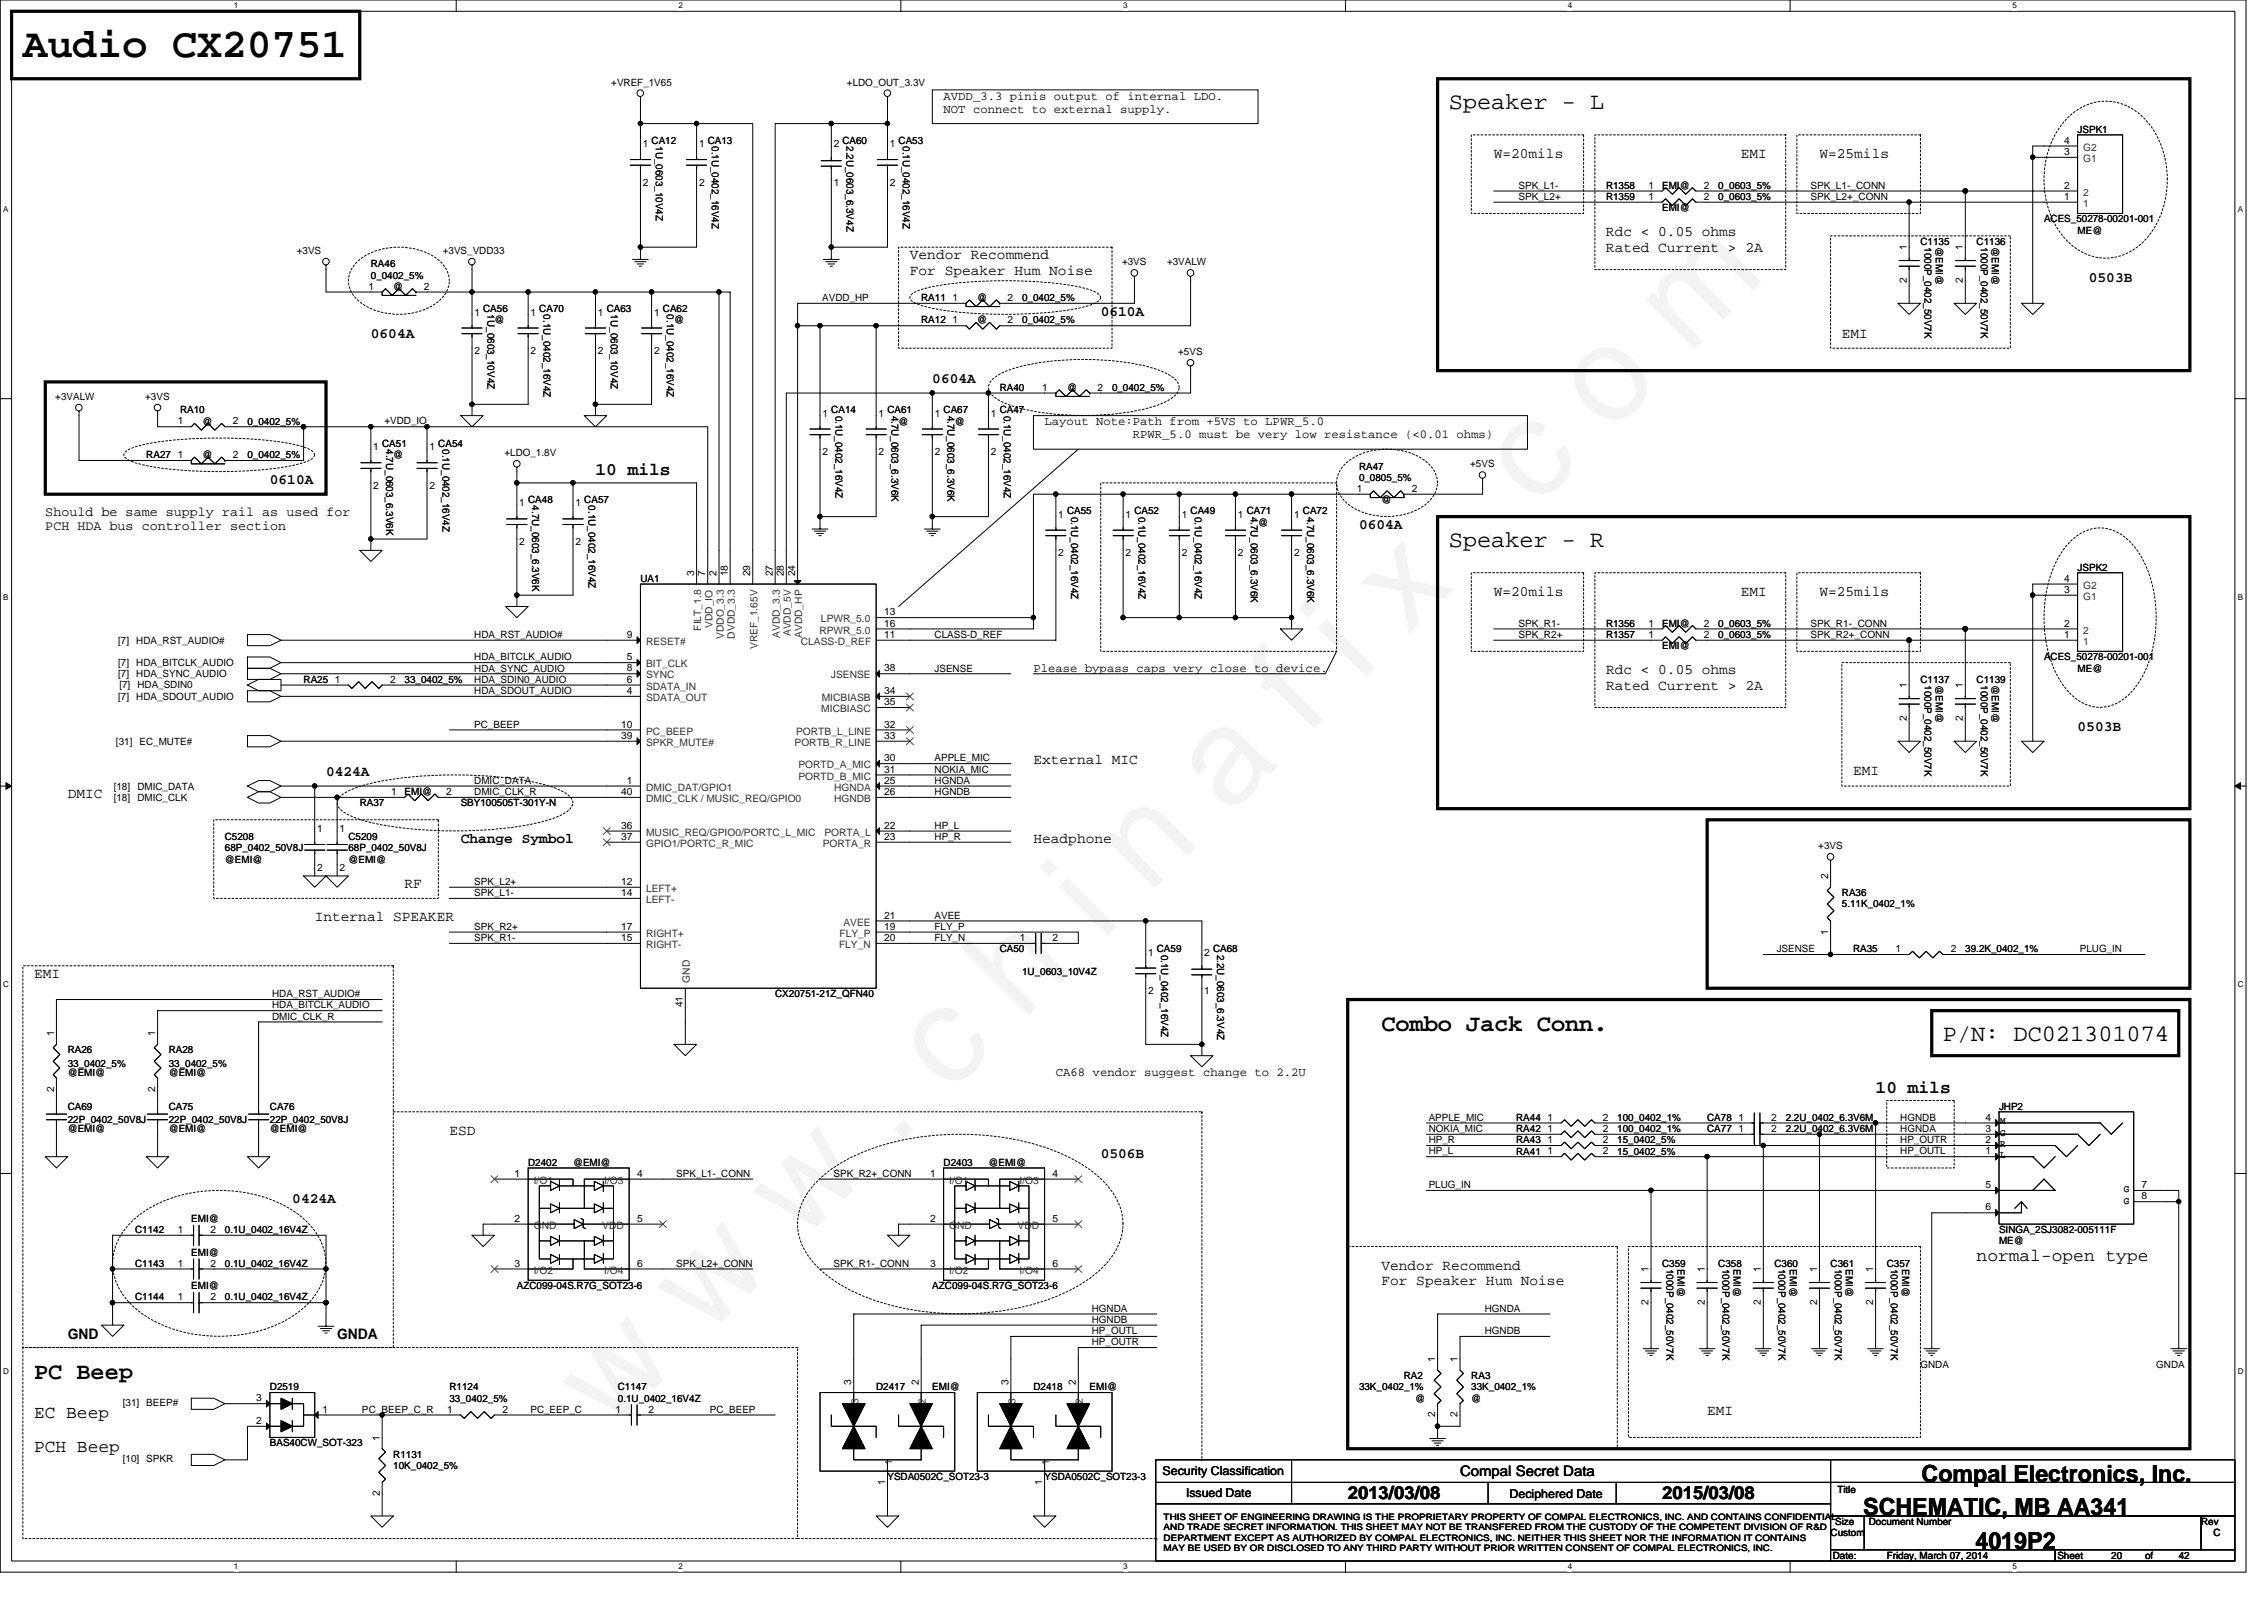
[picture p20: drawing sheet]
<svg xmlns="http://www.w3.org/2000/svg" width="297mm" height="210mm" viewBox="0 0 297 210" stroke-linecap="round" stroke-linejoin="round" font-family="sans-serif">
<defs><g id="words">
<text font-size="17.6" x="80.1" y="188" transform="rotate(-45 80.1 188)">w w w . c h i n a f i x . c o m</text>
<text font-size="5.4" x="3" y="7.5">Audio CX20751</text>
<g font-size="3.1">
<text x="190.1" y="14.2">Speaker - L</text>
<text x="190.1" y="71.7">Speaker - R</text>
<text x="181.2" y="135.2">Combo Jack Conn.</text>
<text x="254.9" y="136.5">P/N: DC021301074</text>
<text x="4.5" y="180.9">PC Beep</text>
<text x="252.1" y="194.4">Compal Electronics, Inc.</text>
<text x="244.5" y="198.8">SCHEMATIC, MB AA341</text>
<text x="259.2" y="203.2">4019P2</text>
</g>
<g font-size="2.3">
<text x="78.1" y="62.4">10 mils</text>
<text x="246.1" y="143.4">10 mils</text>
<text x="259.3" y="165.4">normal-open type</text>
<text x="4.5" y="190.4">PCH Beep</text>
<text x="4.5" y="186">EC Beep</text>
<text x="176.8" y="196.7">2013/03/08</text>
<text x="218.1" y="196.7">2015/03/08</text>
</g>
<g font-size="1.9">
<text x="196" y="20.7">W=20mils</text>
<text x="228.4" y="20.7">EMI</text>
<text x="238.7" y="20.7">W=25mils</text>
<text x="119.4" y="34">Vendor Recommend</text>
<text x="210.7" y="31">Rdc &lt; 0.05 ohms</text>
<text x="210.7" y="33.1">Rated Current &gt; 2A</text>
<text x="119.4" y="36">For Speaker Hum Noise</text>
<text x="144.4" y="41.4">0610A</text>
<text x="274.1" y="37">0503B</text>
<text x="48.7" y="44.3">0604A</text>
<text x="241.7" y="44.3">EMI</text>
<text x="122.3" y="50.2">0604A</text>
<text x="35.4" y="63.5">0610A</text>
<text x="178.3" y="69.4">0604A</text>
<text x="196" y="78.2">W=20mils</text>
<text x="228.4" y="78.2">EMI</text>
<text x="238.7" y="78.2">W=25mils</text>
<text x="210.7" y="88.5">Rdc &lt; 0.05 ohms</text>
<text x="210.7" y="90.6">Rated Current &gt; 2A</text>
<text x="272.6" y="95.9">0503B</text>
<text x="42.8" y="101.8">0424A</text>
<text x="135.6" y="100.3">External MIC</text>
<text x="243.1" y="101.7">EMI</text>
<text x="8.9" y="104.7">DMIC</text>
<text x="60.4" y="110.6">Change Symbol</text>
<text x="135.6" y="110.6">Headphone</text>
<text x="53.1" y="116.5">RF</text>
<text x="41.3" y="120.9">Internal SPEAKER</text>
<text x="4.5" y="128.2">EMI</text>
<text x="59" y="148.9">ESD</text>
<text x="144.4" y="151.9">0506B</text>
<text x="38.3" y="157.8">0424A</text>
<text x="181.2" y="166.6">Vendor Recommend</text>
<text x="181.2" y="168.6">For Speaker Hum Noise</text>
<text x="8.9" y="175.6">GND</text>
<text x="44.2" y="175.6">GNDA</text>
<text x="224" y="185.7">EMI</text>
<text x="191.6" y="193.7">Compal Secret Data</text>
</g>
<g font-size="1.8">
<text x="5.9" y="67.7">Should be same supply rail as used for</text>
<text x="5.9" y="69.5">PCH HDA bus controller section</text>
</g>
<g font-size="1.6">
<text x="123.8" y="13.1">AVDD_3.3 pinis output of internal LDO.</text>
<text x="123.8" y="14.8">NOT connect to external supply.</text>
<text x="137.1" y="55.8">Layout Note:Path from +5VS to LPWR_5.0</text>
<text x="148.6" y="57.5">RPWR_5.0 must be very low resistance (&lt;0.01 ohms)</text>
<text x="135.6" y="88.2">Please bypass caps very close to device.</text>
<text x="138.5" y="141.2">CA68 vendor suggest change to 2.2U</text>
<text x="152.5" y="193.5">Security Classification</text>
<text x="155.6" y="196.3">Issued Date</text>
<text x="198.1" y="196.5">Deciphered Date</text>
</g>
<g font-size="1.3">
<text x="80.2" y="11.2">+VREF_1V65</text>
<text x="111.1" y="11.2">+LDO_OUT_3.3V</text>
<text x="272.6" y="17.4">JSPK1</text>
<text x="84.3" y="19.3">1</text>
<text x="85.5" y="18.9">CA12</text>
<text x="86" y="19.2" transform="rotate(90 86 19.2)">1U_0603_10V4Z</text>
<text x="91.7" y="19.3">1</text>
<text x="92.9" y="18.9">CA13</text>
<text x="93.4" y="19.2" transform="rotate(90 93.4 19.2)">0.1U_0402_16V4Z</text>
<text x="109.4" y="19.3">2</text>
<text x="110.5" y="18.9">CA60</text>
<text x="111.1" y="19.2" transform="rotate(90 111.1 19.2)">2.2U_0603_6.3V4Z</text>
<text x="116.8" y="19.3">1</text>
<text x="117.9" y="18.9">CA53</text>
<text x="118.4" y="19.2" transform="rotate(90 118.4 19.2)">0.1U_0402_16V4Z</text>
<text x="270.8" y="18.8">4</text>
<text x="270.8" y="20.3">3</text>
<text x="84.3" y="24.3">2</text>
<text x="91.7" y="24.3">2</text>
<text x="109.4" y="24.3">1</text>
<text x="116.8" y="24.3">2</text>
<text x="199.2" y="26.2">SPK_L2+</text>
<text x="199.2" y="24.8">SPK_L1-</text>
<text x="210.7" y="26.2">R1359</text>
<text x="210.7" y="24.8">R1358</text>
<text x="216.3" y="26.2">1</text>
<text x="216.3" y="24.7">1</text>
<text x="218.1" y="27.7">EMI@</text>
<text x="218.1" y="24.8">EMI@</text>
<text x="223.5" y="26.2">2</text>
<text x="223.5" y="24.7">2</text>
<text x="225.4" y="26.2">0_0603_5%</text>
<text x="225.4" y="24.8">0_0603_5%</text>
<text x="237.5" y="24.8">SPK_L1-_CONN</text>
<text x="237.5" y="26.2">SPK_L2+_CONN</text>
<text x="268.2" y="29.2">ACES_50278-00201-001</text>
<text x="270.8" y="26.2">1</text>
<text x="270.8" y="24.7">2</text>
<text x="38.9" y="33.3">+3VS</text>
<text x="48.7" y="35.1">RA46</text>
<text x="58.1" y="33.3">+3VS_VDD33</text>
<text x="147.2" y="34.8">+3VS</text>
<text x="153.1" y="34.8">+3VALW</text>
<text x="250.2" y="32.9" transform="rotate(-90 250.2 32.9)">1</text>
<text x="252" y="32.1">C1135</text>
<text x="252.5" y="32.4" transform="rotate(90 252.5 32.4)">1000P_0402_50V7K</text>
<text x="254" y="32.4" transform="rotate(90 254 32.4)">@EMI@</text>
<text x="257.5" y="32.9" transform="rotate(-90 257.5 32.9)">1</text>
<text x="259.3" y="32.1">C1136</text>
<text x="259.9" y="32.4" transform="rotate(90 259.9 32.4)">1000P_0402_50V7K</text>
<text x="261.3" y="32.4" transform="rotate(90 261.3 32.4)">@EMI@</text>
<text x="272.6" y="30.6">ME@</text>
<text x="48.4" y="38">1</text>
<text x="48.7" y="36.6">0_0402_5%</text>
<text x="51.6" y="38">@</text>
<text x="55.6" y="38">2</text>
<text x="62.2" y="41.4">1</text>
<text x="63.4" y="41">CA56</text>
<text x="63.9" y="41.3" transform="rotate(90 63.9 41.3)">1U_0603_10V4Z</text>
<text x="69.6" y="41.4">1</text>
<text x="70.8" y="41">CA70</text>
<text x="71.3" y="41.3" transform="rotate(90 71.3 41.3)">0.1U_0402_16V4Z</text>
<text x="78.4" y="41.4">1</text>
<text x="79.6" y="41">CA63</text>
<text x="80.1" y="41.3" transform="rotate(90 80.1 41.3)">1U_0603_10V4Z</text>
<text x="85.8" y="41.4">1</text>
<text x="87" y="41">CA62</text>
<text x="87.5" y="41.3" transform="rotate(90 87.5 41.3)">0.1U_0402_16V4Z</text>
<text x="107.9" y="39.5">AVDD_HP</text>
<text x="120.9" y="39.5">RA11</text>
<text x="125" y="39.5">1</text>
<text x="128.2" y="39.5">@</text>
<text x="132.2" y="39.5">2</text>
<text x="134.1" y="39.5">0_0402_5%</text>
<text x="250.2" y="37.1" transform="rotate(-90 250.2 37.1)">2</text>
<text x="257.5" y="37.1" transform="rotate(-90 257.5 37.1)">2</text>
<text x="62.2" y="46.4">2</text>
<text x="64.9" y="42.4">@</text>
<text x="69.6" y="46.4">2</text>
<text x="78.4" y="46.4">2</text>
<text x="85.8" y="46.4">2</text>
<text x="88.4" y="42.4">@</text>
<text x="120.9" y="42.4">RA12</text>
<text x="125" y="42.4">1</text>
<text x="128.2" y="42.4">@</text>
<text x="132.2" y="42.4">2</text>
<text x="134.1" y="42.4">0_0402_5%</text>
<text x="154.6" y="46.6">+5VS</text>
<text x="7.3" y="52.5">+3VALW</text>
<text x="19" y="52.5">+3VS</text>
<text x="131.2" y="51.3">RA40</text>
<text x="136.8" y="51.2">1</text>
<text x="140" y="51.3">@</text>
<text x="144" y="51.2">2</text>
<text x="145.9" y="51.3">0_0402_5%</text>
<text x="23.3" y="55.7">1</text>
<text x="23.6" y="54.2">RA10</text>
<text x="26.6" y="55.7">@</text>
<text x="30.5" y="55.7">2</text>
<text x="32.5" y="55.7">0_0402_5%</text>
<text x="49" y="59.1">1</text>
<text x="50.1" y="58.7">CA51</text>
<text x="50.4" y="55.7">+VDD_IO</text>
<text x="50.7" y="58.9" transform="rotate(90 50.7 58.9)">4.7U_0603_6.3V6K</text>
<text x="56.3" y="59.1">1</text>
<text x="57.5" y="58.7">CA54</text>
<text x="58" y="58.9" transform="rotate(90 58 58.9)">0.1U_0402_16V4Z</text>
<text x="66.2" y="59.8">+LDO_1.8V</text>
<text x="107.9" y="54.7">1</text>
<text x="107.9" y="59.7">2</text>
<text x="109.1" y="54.2">CA14</text>
<text x="109.6" y="54.5" transform="rotate(90 109.6 54.5)">0.1U_0402_16V4Z</text>
<text x="115.3" y="54.7">1</text>
<text x="115.3" y="59.7">2</text>
<text x="116.4" y="54.2">CA61</text>
<text x="117" y="54.5" transform="rotate(90 117 54.5)">4.7U_0603_6.3V6K</text>
<text x="117.9" y="55.7">@</text>
<text x="122.6" y="54.7">1</text>
<text x="122.6" y="59.7">2</text>
<text x="123.8" y="54.2">CA67</text>
<text x="124.3" y="54.5" transform="rotate(90 124.3 54.5)">4.7U_0603_6.3V6K</text>
<text x="125.3" y="55.7">@</text>
<text x="130" y="54.7">1</text>
<text x="130" y="59.7">2</text>
<text x="131.2" y="54.2">CA47</text>
<text x="131.7" y="54.5" transform="rotate(90 131.7 54.5)">0.1U_0402_16V4Z</text>
<text x="19.2" y="60.1">RA27</text>
<text x="23.3" y="60.1">1</text>
<text x="26.6" y="60.1">@</text>
<text x="30.5" y="60.1">2</text>
<text x="32.5" y="60.1">0_0402_5%</text>
<text x="49" y="64.1">2</text>
<text x="51.6" y="60.1">@</text>
<text x="56.3" y="64.1">2</text>
<text x="178" y="64.5">1</text>
<text x="178.3" y="61.6">RA47</text>
<text x="178.3" y="63.1">0_0805_5%</text>
<text x="185.2" y="64.5">2</text>
<text x="192.9" y="61.3">+5VS</text>
<text x="68.1" y="66.4">1</text>
<text x="68.1" y="71.5">2</text>
<text x="69.3" y="66">CA48</text>
<text x="69.8" y="66.3" transform="rotate(90 69.8 66.3)">4.7U_0603_6.3V6K</text>
<text x="75.5" y="66.4">1</text>
<text x="75.5" y="71.5">2</text>
<text x="76.7" y="66">CA57</text>
<text x="77.2" y="66.3" transform="rotate(90 77.2 66.3)">0.1U_0402_16V4Z</text>
<text x="138.8" y="67.9">1</text>
<text x="140" y="67.5">CA55</text>
<text x="140.5" y="67.8" transform="rotate(90 140.5 67.8)">0.1U_0402_16V4Z</text>
<text x="147.7" y="67.9">1</text>
<text x="148.8" y="67.5">CA52</text>
<text x="149.4" y="67.8" transform="rotate(90 149.4 67.8)">0.1U_0402_16V4Z</text>
<text x="155" y="67.9">1</text>
<text x="156.2" y="67.5">CA49</text>
<text x="156.8" y="67.8" transform="rotate(90 156.8 67.8)">0.1U_0402_16V4Z</text>
<text x="162.4" y="67.9">1</text>
<text x="163.6" y="67.5">CA71</text>
<text x="164.1" y="67.8" transform="rotate(90 164.1 67.8)">4.7U_0603_6.3V6K</text>
<text x="165.1" y="69">@</text>
<text x="169.8" y="67.9">1</text>
<text x="170.9" y="67.5">CA72</text>
<text x="171.5" y="67.8" transform="rotate(90 171.5 67.8)">4.7U_0603_6.3V6K</text>
<text x="181.2" y="66">@</text>
<text x="84" y="76.3">UA1</text>
<text x="91.1" y="75.6" transform="rotate(-90 91.1 75.6)">3</text>
<text x="92.5" y="75.6" transform="rotate(-90 92.5 75.6)">7</text>
<text x="94" y="75.6" transform="rotate(-90 94 75.6)">2</text>
<text x="95.5" y="75.6" transform="rotate(-90 95.5 75.6)">18</text>
<text x="98.4" y="75.6" transform="rotate(-90 98.4 75.6)">29</text>
<text x="101.4" y="75.6" transform="rotate(-90 101.4 75.6)">27</text>
<text x="102.8" y="75.6" transform="rotate(-90 102.8 75.6)">28</text>
<text x="104.3" y="75.6" transform="rotate(-90 104.3 75.6)">24</text>
<text x="138.8" y="73">2</text>
<text x="147.7" y="73">2</text>
<text x="155" y="73">2</text>
<text x="162.4" y="73">2</text>
<text x="169.8" y="73">2</text>
<text x="270.8" y="76.3">4</text>
<text x="270.8" y="77.8">3</text>
<text x="272.6" y="74.8">JSPK2</text>
<text x="62.2" y="83.7">HDA_RST_AUDIO#</text>
<text x="82.3" y="83.7">9</text>
<text x="116" y="83.7">11</text>
<text x="116" y="80.7">13</text>
<text x="116" y="82.2">16</text>
<text x="122.6" y="83.7">CLASS-D_REF</text>
<text x="199.2" y="82.2">SPK_R1-</text>
<text x="199.2" y="83.7">SPK_R2+</text>
<text x="210.7" y="83.7">R1357</text>
<text x="210.7" y="82.2">R1356</text>
<text x="216.3" y="83.7">1</text>
<text x="216.3" y="82.2">1</text>
<text x="218.1" y="82.2">EMI@</text>
<text x="223.5" y="83.7">2</text>
<text x="223.5" y="82.2">2</text>
<text x="225.4" y="83.7">0_0603_5%</text>
<text x="225.4" y="82.2">0_0603_5%</text>
<text x="237.5" y="82.2">SPK_R1-_CONN</text>
<text x="237.5" y="83.7">SPK_R2+_CONN</text>
<text x="270.8" y="83.7">1</text>
<text x="270.8" y="82.2">2</text>
<text x="15.5" y="88.9">[7]</text>
<text x="15.5" y="84.4">[7]</text>
<text x="15.5" y="87.4">[7]</text>
<text x="17.9" y="88.9">HDA_SYNC_AUDIO</text>
<text x="17.9" y="84.4">HDA_RST_AUDIO#</text>
<text x="17.9" y="87.4">HDA_BITCLK_AUDIO</text>
<text x="39.8" y="89.6">RA25</text>
<text x="43.9" y="89.6">1</text>
<text x="51.2" y="89.6">2</text>
<text x="53.1" y="89.6">33_0402_5%</text>
<text x="62.2" y="86.6">HDA_BITCLK_AUDIO</text>
<text x="62.2" y="89.6">HDA_SDIN0_AUDIO</text>
<text x="62.2" y="88.1">HDA_SYNC_AUDIO</text>
<text x="82.3" y="86.6">5</text>
<text x="82.3" y="89.6">6</text>
<text x="82.3" y="88.1">8</text>
<text x="116" y="88.1">38</text>
<text x="122.6" y="88.1">JSENSE</text>
<text x="218.1" y="85.2">EMI@</text>
<text x="252" y="89.6">C1137</text>
<text x="252.5" y="89.9" transform="rotate(90 252.5 89.9)">1000P_0402_50V7K</text>
<text x="254" y="89.9" transform="rotate(90 254 89.9)">@EMI@</text>
<text x="259.3" y="89.6">C1139</text>
<text x="259.9" y="89.9" transform="rotate(90 259.9 89.9)">1000P_0402_50V7K</text>
<text x="261.3" y="89.9" transform="rotate(90 261.3 89.9)">@EMI@</text>
<text x="268.2" y="86.6">ACES_50278-00201-001</text>
<text x="272.6" y="88.1">ME@</text>
<text x="15.5" y="91.8">[7]</text>
<text x="15.7" y="90.3">[7]</text>
<text x="17.9" y="91.8">HDA_SDOUT_AUDIO</text>
<text x="18" y="90.3">HDA_SDIN0</text>
<text x="62.2" y="95.5">PC_BEEP</text>
<text x="62.2" y="91.1">HDA_SDOUT_AUDIO</text>
<text x="81.5" y="95.4">10</text>
<text x="82.3" y="91">4</text>
<text x="116" y="92.5">35</text>
<text x="116" y="91">34</text>
<text x="116" y="95.4">32</text>
<text x="250.2" y="94.6" transform="rotate(-90 250.2 94.6)">2</text>
<text x="250.2" y="90.3" transform="rotate(-90 250.2 90.3)">1</text>
<text x="257.5" y="94.6" transform="rotate(-90 257.5 94.6)">2</text>
<text x="257.5" y="90.3" transform="rotate(-90 257.5 90.3)">1</text>
<text x="15.2" y="97.7">[31]</text>
<text x="18.3" y="97.7">EC_MUTE#</text>
<text x="81.5" y="96.9">39</text>
<text x="116" y="96.9">33</text>
<text x="116" y="99.9">30</text>
<text x="116" y="101.3">31</text>
<text x="122.6" y="99.9">APPLE_MIC</text>
<text x="122.6" y="101.4">NOKIA_MIC</text>
<text x="14.9" y="103.6">[18]</text>
<text x="14.9" y="105.1">[18]</text>
<text x="18" y="103.6">DMIC_DATA</text>
<text x="18" y="105.1">DMIC_CLK</text>
<text x="47.2" y="105.8">RA37</text>
<text x="51.3" y="104.3">1</text>
<text x="53.1" y="104.3">EMI@</text>
<text x="58.5" y="104.3">2</text>
<text x="60.4" y="105.8">SBY100505T-301Y-N</text>
<text x="62.2" y="102.8">DMIC_DATA</text>
<text x="62.2" y="104.3">DMIC_CLK_R</text>
<text x="81.5" y="104.3">40</text>
<text x="82.3" y="102.8">1</text>
<text x="116" y="102.8">25</text>
<text x="116" y="104.3">26</text>
<text x="122.6" y="102.8">HGNDA</text>
<text x="122.6" y="104.3">HGNDB</text>
<text x="29.5" y="110.2">C5208</text>
<text x="29.5" y="111.7">68P_0402_50V8J</text>
<text x="29.5" y="113.2">@EMI@</text>
<text x="41.6" y="109.2">1</text>
<text x="44.6" y="109.2">1</text>
<text x="45.7" y="110.2">C5209</text>
<text x="45.7" y="111.7">68P_0402_50V8J</text>
<text x="45.7" y="113.2">@EMI@</text>
<text x="81.5" y="108.7">36</text>
<text x="81.5" y="110.2">37</text>
<text x="116" y="110.2">23</text>
<text x="116" y="108.7">22</text>
<text x="122.6" y="110.2">HP_R</text>
<text x="122.6" y="108.7">HP_L</text>
<text x="238.6" y="111.4">+3VS</text>
<text x="41.6" y="114.2">2</text>
<text x="44.6" y="114.2">2</text>
<text x="62.2" y="116.1">SPK_L2+</text>
<text x="62.2" y="117.6">SPK_L1-</text>
<text x="81.5" y="116.1">12</text>
<text x="81.5" y="117.5">14</text>
<text x="239.9" y="115.4" transform="rotate(-90 239.9 115.4)">2</text>
<text x="241.7" y="117.6">RA36</text>
<text x="241.7" y="119">5.11K_0402_1%</text>
<text x="62.2" y="123.5">SPK_R1-</text>
<text x="62.2" y="122">SPK_R2+</text>
<text x="81.5" y="123.4">15</text>
<text x="81.5" y="122">17</text>
<text x="116" y="123.4">20</text>
<text x="116" y="122">19</text>
<text x="116" y="120.5">21</text>
<text x="122.6" y="122">FLY_P</text>
<text x="122.6" y="123.5">FLY_N</text>
<text x="122.6" y="120.5">AVEE</text>
<text x="131.2" y="124.9">CA50</text>
<text x="133.8" y="123.4">1</text>
<text x="138.1" y="123.4">2</text>
<text x="150.6" y="125.4">1</text>
<text x="151.8" y="124.9">CA59</text>
<text x="152.3" y="125.2" transform="rotate(90 152.3 125.2)">0.1U_0402_16V4Z</text>
<text x="158" y="125.4">2</text>
<text x="159.1" y="124.9">CA68</text>
<text x="159.7" y="125.2" transform="rotate(90 159.7 125.2)">2.2U_0603_6.3V4Z</text>
<text x="233.1" y="124.9">JSENSE</text>
<text x="239.9" y="122.6" transform="rotate(-90 239.9 122.6)">1</text>
<text x="243.1" y="124.9">RA35</text>
<text x="248.7" y="124.9">1</text>
<text x="255.9" y="124.9">2</text>
<text x="257.8" y="124.9">39.2K_0402_1%</text>
<text x="272.9" y="124.9">PLUG_IN</text>
<text x="35.7" y="130.8">HDA_RST_AUDIO#</text>
<text x="101.7" y="130.8">CX20751-21Z_QFN40</text>
<text x="134.1" y="127.9">1U_0603_10V4Z</text>
<text x="150.6" y="130.4">2</text>
<text x="158" y="130.4">1</text>
<text x="7.1" y="136" transform="rotate(-90 7.1 136)">1</text>
<text x="20.4" y="136" transform="rotate(-90 20.4 136)">1</text>
<text x="35.7" y="132.3">HDA_BITCLK_AUDIO</text>
<text x="35.7" y="133.8">DMIC_CLK_R</text>
<text x="89.6" y="132.2" transform="rotate(-90 89.6 132.2)">41</text>
<text x="7.1" y="143.2" transform="rotate(-90 7.1 143.2)">2</text>
<text x="8.9" y="138.2">RA26</text>
<text x="8.9" y="140">33_0402_5%</text>
<text x="8.9" y="141.1">@EMI@</text>
<text x="20.4" y="143.2" transform="rotate(-90 20.4 143.2)">2</text>
<text x="22.1" y="138.2">RA28</text>
<text x="22.1" y="140">33_0402_5%</text>
<text x="22.1" y="141.1">@EMI@</text>
<text x="8.9" y="145.6">CA69</text>
<text x="8.9" y="147.3">22P_0402_50V8J</text>
<text x="8.9" y="148.5">@EMI@</text>
<text x="22.1" y="145.6">CA75</text>
<text x="22.1" y="147.3">22P_0402_50V8J</text>
<text x="22.1" y="148.5">@EMI@</text>
<text x="35.4" y="145.6">CA76</text>
<text x="35.4" y="147.3">22P_0402_50V8J</text>
<text x="35.4" y="148.5">@EMI@</text>
<text x="187.4" y="147">APPLE_MIC</text>
<text x="187.4" y="148.5">NOKIA_MIC</text>
<text x="187.4" y="150">HP_R</text>
<text x="198.9" y="147">RA44</text>
<text x="198.9" y="148.5">RA42</text>
<text x="198.9" y="150">RA43</text>
<text x="203" y="147">1</text>
<text x="203" y="148.5">1</text>
<text x="203" y="150">1</text>
<text x="210.3" y="147">2</text>
<text x="210.3" y="148.5">2</text>
<text x="210.3" y="150">2</text>
<text x="212.2" y="147">100_0402_1%</text>
<text x="212.2" y="148.5">100_0402_1%</text>
<text x="212.2" y="150">15_0402_5%</text>
<text x="224" y="148.5">CA77</text>
<text x="224" y="147">CA78</text>
<text x="228.1" y="148.5">1</text>
<text x="228.1" y="147">1</text>
<text x="232.4" y="148.5">2</text>
<text x="232.4" y="147">2</text>
<text x="234.3" y="148.5">2.2U_0402_6.3V6M</text>
<text x="234.3" y="147">2.2U_0402_6.3V6M</text>
<text x="249.3" y="147">HGNDB</text>
<text x="249.3" y="148.5">HGNDA</text>
<text x="249.3" y="150">HP_OUTR</text>
<text x="260.5" y="147">4</text>
<text x="260.5" y="148.5">3</text>
<text x="260.5" y="150">2</text>
<text x="262.3" y="145.6">JHP2</text>
<text x="262.4" y="147.5">M</text>
<text x="262.4" y="149">G</text>
<text x="67.5" y="154.4">1</text>
<text x="69.3" y="152.9">D2402</text>
<text x="75.2" y="152.9">@EMI@</text>
<text x="83.6" y="154.4">4</text>
<text x="88.7" y="154.4">SPK_L1-_CONN</text>
<text x="109.4" y="154.4">SPK_R2+_CONN</text>
<text x="122" y="154.4">1</text>
<text x="123.8" y="152.9">D2403</text>
<text x="129.7" y="152.9">@EMI@</text>
<text x="138.1" y="154.4">4</text>
<text x="187.4" y="151.4">HP_L</text>
<text x="187.4" y="155.9">PLUG_IN</text>
<text x="198.9" y="151.5">RA41</text>
<text x="203" y="151.4">1</text>
<text x="210.3" y="151.4">2</text>
<text x="212.2" y="151.5">15_0402_5%</text>
<text x="249.3" y="151.4">HP_OUTL</text>
<text x="260.5" y="155.9">5</text>
<text x="260.5" y="151.4">1</text>
<text x="262.4" y="150.5">R</text>
<text x="262.4" y="151.9">L</text>
<text x="281" y="155.9">7</text>
<text x="17.7" y="161.8">C1142</text>
<text x="23.3" y="161.7">1</text>
<text x="25.1" y="160.3">EMI@</text>
<text x="27.6" y="161.7">2</text>
<text x="29.5" y="161.8">0.1U_0402_16V4Z</text>
<text x="67.5" y="160.3">2</text>
<text x="83.6" y="160.3">5</text>
<text x="122" y="160.3">2</text>
<text x="138.1" y="160.3">5</text>
<text x="260.5" y="158.8">6</text>
<text x="262.3" y="161.8">SINGA_2SJ3082-005111F</text>
<text x="278.6" y="156.3">G</text>
<text x="278.6" y="158">G</text>
<text x="281" y="157.3">8</text>
<text x="17.7" y="166.2">C1143</text>
<text x="23.3" y="166.2">1</text>
<text x="25.1" y="164.7">EMI@</text>
<text x="27.6" y="166.2">2</text>
<text x="29.5" y="166.2">0.1U_0402_16V4Z</text>
<text x="67.5" y="166.2">3</text>
<text x="83.6" y="166.2">6</text>
<text x="88.7" y="166.2">SPK_L2+_CONN</text>
<text x="109.4" y="166.2">SPK_R1-_CONN</text>
<text x="122" y="166.2">3</text>
<text x="138.1" y="166.2">6</text>
<text x="216.3" y="166.9" transform="rotate(-90 216.3 166.9)">1</text>
<text x="218.1" y="166.2">C359</text>
<text x="218.6" y="166.5" transform="rotate(90 218.6 166.5)">1000P_0402_50V7K</text>
<text x="220.1" y="166.5" transform="rotate(90 220.1 166.5)">EMI@</text>
<text x="223.7" y="166.9" transform="rotate(-90 223.7 166.9)">1</text>
<text x="225.4" y="166.2">C358</text>
<text x="226" y="166.5" transform="rotate(90 226 166.5)">1000P_0402_50V7K</text>
<text x="227.5" y="166.5" transform="rotate(90 227.5 166.5)">EMI@</text>
<text x="231" y="166.9" transform="rotate(-90 231 166.9)">1</text>
<text x="232.8" y="166.2">C360</text>
<text x="233.4" y="166.5" transform="rotate(90 233.4 166.5)">1000P_0402_50V7K</text>
<text x="234.8" y="166.5" transform="rotate(90 234.8 166.5)">EMI@</text>
<text x="238.4" y="166.9" transform="rotate(-90 238.4 166.9)">1</text>
<text x="240.2" y="166.2">C361</text>
<text x="240.7" y="166.5" transform="rotate(90 240.7 166.5)">1000P_0402_50V7K</text>
<text x="242.2" y="166.5" transform="rotate(90 242.2 166.5)">EMI@</text>
<text x="245.8" y="166.9" transform="rotate(-90 245.8 166.9)">1</text>
<text x="247.5" y="166.2">C357</text>
<text x="248.1" y="166.5" transform="rotate(90 248.1 166.5)">1000P_0402_50V7K</text>
<text x="249.6" y="166.5" transform="rotate(90 249.6 166.5)">EMI@</text>
<text x="262.3" y="163.2">ME@</text>
<text x="17.7" y="170.6">C1144</text>
<text x="23.3" y="170.6">1</text>
<text x="25.1" y="169.1">EMI@</text>
<text x="27.6" y="170.6">2</text>
<text x="29.5" y="170.6">0.1U_0402_16V4Z</text>
<text x="67.8" y="169.1">AZC099-04S.R7G_SOT23-6</text>
<text x="122.3" y="169.1">AZC099-04S.R7G_SOT23-6</text>
<text x="143.3" y="172.1">HGNDA</text>
<text x="143.3" y="173.5">HGNDB</text>
<text x="194.8" y="172.1">HGNDA</text>
<text x="216.3" y="171.2" transform="rotate(-90 216.3 171.2)">2</text>
<text x="223.7" y="171.2" transform="rotate(-90 223.7 171.2)">2</text>
<text x="231" y="171.2" transform="rotate(-90 231 171.2)">2</text>
<text x="238.4" y="171.2" transform="rotate(-90 238.4 171.2)">2</text>
<text x="245.8" y="171.2" transform="rotate(-90 245.8 171.2)">2</text>
<text x="143.3" y="175">HP_OUTL</text>
<text x="143.3" y="176.5">HP_OUTR</text>
<text x="188.3" y="178.7" transform="rotate(-90 188.3 178.7)">1</text>
<text x="191.2" y="178.7" transform="rotate(-90 191.2 178.7)">1</text>
<text x="194.8" y="175">HGNDB</text>
<text x="252" y="179.5">GNDA</text>
<text x="282.9" y="179.5">GNDA</text>
<text x="16.1" y="184.5">[31] BEEP#</text>
<text x="33.6" y="183.8">3</text>
<text x="35.4" y="182.4">D2519</text>
<text x="42.3" y="185.3">1</text>
<text x="47.5" y="185.3">PC_BEEP_C_R</text>
<text x="58.7" y="185.3">1</text>
<text x="59" y="182.4">R1124</text>
<text x="59" y="183.9">33_0402_5%</text>
<text x="65.9" y="185.3">2</text>
<text x="69.6" y="185.3">PC_EEP_C</text>
<text x="80.8" y="185.3">1</text>
<text x="81.1" y="182.4">C1147</text>
<text x="81.1" y="183.9">0.1U_0402_16V4Z</text>
<text x="85.1" y="185.3">2</text>
<text x="93.2" y="185.3">PC_BEEP</text>
<text x="111.7" y="181.7" transform="rotate(-90 111.7 181.7)">3</text>
<text x="115" y="182.4">D2417</text>
<text x="120.5" y="181.7" transform="rotate(-90 120.5 181.7)">2</text>
<text x="122.3" y="182.4">EMI@</text>
<text x="132.3" y="181.7" transform="rotate(-90 132.3 181.7)">3</text>
<text x="135.6" y="182.4">D2418</text>
<text x="141.2" y="181.7" transform="rotate(-90 141.2 181.7)">2</text>
<text x="143" y="182.4">EMI@</text>
<text x="178.3" y="182.4">33K_0402_1%</text>
<text x="184.2" y="180.9">RA2</text>
<text x="185.7" y="183.9">@</text>
<text x="188.3" y="185.9" transform="rotate(-90 188.3 185.9)">2</text>
<text x="191.2" y="185.9" transform="rotate(-90 191.2 185.9)">2</text>
<text x="193" y="180.9">RA3</text>
<text x="193" y="182.4">33K_0402_1%</text>
<text x="193" y="183.9">@</text>
<text x="16.1" y="191.8">[10] SPKR</text>
<text x="33.6" y="186.8">2</text>
<text x="35.4" y="189.8">BAS40CW_SOT-323</text>
<text x="49.8" y="189" transform="rotate(-90 49.8 189)">1</text>
<text x="51.6" y="191.2">R1131</text>
<text x="49.8" y="196.3" transform="rotate(-90 49.8 196.3)">2</text>
<text x="51.6" y="192.7">10K_0402_5%</text>
<text x="116.1" y="194.8" transform="rotate(-90 116.1 194.8)">1</text>
<text x="116.4" y="194.2">YSDA0502C_SOT23-3</text>
<text x="136.7" y="194.8" transform="rotate(-90 136.7 194.8)">1</text>
<text x="137.1" y="194.2">YSDA0502C_SOT23-3</text>
<text x="241.1" y="195.8">Title</text>
<text x="240.2" y="201.5">Custom</text>
<text x="240.8" y="200.1">Size</text>
<text x="245.2" y="200.1">Document Number</text>
<text x="288.8" y="200.1">Rev</text>
<text x="290.4" y="201.5">C</text>
<text x="240.5" y="204.5">Date:</text>
<text x="247.5" y="204.5">Friday, March 07, 2014</text>
<text x="269.9" y="204.5">Sheet</text>
<text x="277" y="204.5">20</text>
<text x="281.4" y="204.5">of</text>
<text x="285.9" y="204.5">42</text>
</g>
<g font-size="1.3" fill="#333">
<text x="273.3" y="19.8">G2</text>
<text x="273.3" y="21.3">G1</text>
<text x="273.3" y="27.1">1</text>
<text x="273.3" y="25.7">2</text>
<text x="273.3" y="77.2">G2</text>
<text x="92" y="82.7" transform="rotate(-90 92 82.7)">FILT_1.8</text>
<text x="93.5" y="82.4" transform="rotate(-90 93.5 82.4)">VDD_IO</text>
<text x="95" y="83.8" transform="rotate(-90 95 83.8)">VDDO_3.3</text>
<text x="96.4" y="83.8" transform="rotate(-90 96.4 83.8)">DVDD_3.3</text>
<text x="102.3" y="83.7" transform="rotate(-90 102.3 83.7)">AVDD_3.3</text>
<text x="103.8" y="83.5" transform="rotate(-90 103.8 83.5)">AVDD_5V</text>
<text x="105.3" y="83.7" transform="rotate(-90 105.3 83.7)">AVDD_HP</text>
<text x="107.5" y="83.1">RPWR_5.0</text>
<text x="107.7" y="81.6">LPWR_5.0</text>
<text x="273.3" y="83.1">2</text>
<text x="273.3" y="78.7">G1</text>
<text x="84.8" y="87.5">BIT_CLK</text>
<text x="84.8" y="89">SYNC</text>
<text x="84.8" y="84.6">RESET#</text>
<text x="99.4" y="85.2" transform="rotate(-90 99.4 85.2)">VREF_1.65V</text>
<text x="105.1" y="84.6">CLASS-D_REF</text>
<text x="109" y="89">JSENSE</text>
<text x="273.3" y="84.6">1</text>
<text x="84.8" y="92">SDATA_OUT</text>
<text x="84.8" y="90.5">SDATA_IN</text>
<text x="107.8" y="93.4">MICBIASC</text>
<text x="107.8" y="92">MICBIASB</text>
<text x="84.8" y="96.4">PC_BEEP</text>
<text x="84.8" y="97.9">SPKR_MUTE#</text>
<text x="104.2" y="97.9">PORTB_R_LINE</text>
<text x="104.5" y="96.4">PORTB_L_LINE</text>
<text x="104.8" y="100.8">PORTD_A_MIC</text>
<text x="84.8" y="103.7">DMIC_DAT/GPIO1</text>
<text x="84.8" y="105.2">DMIC_CLK / MUSIC_REQ/GPIO0</text>
<text x="104.8" y="102.3">PORTD_B_MIC</text>
<text x="109.4" y="103.7">HGNDA</text>
<text x="109.4" y="105.2">HGNDB</text>
<text x="84.8" y="109.6">MUSIC_REQ/GPIO0/PORTC_L_MIC</text>
<text x="84.8" y="111.1">GPIO1/PORTC_R_MIC</text>
<text x="107.9" y="111.1">PORTA_R</text>
<text x="108.2" y="109.6">PORTA_L</text>
<text x="84.8" y="117">LEFT+</text>
<text x="84.8" y="118.5">LEFT-</text>
<text x="84.8" y="124.4">RIGHT-</text>
<text x="84.8" y="122.9">RIGHT+</text>
<text x="110.1" y="124.4">FLY_N</text>
<text x="110.1" y="122.9">FLY_P</text>
<text x="110.7" y="121.4">AVEE</text>
<text x="90.5" y="128.9" transform="rotate(-90 90.5 128.9)">GND</text>
<text x="70" y="155.3">I/O1</text>
<text x="79.3" y="155.3">I/O3</text>
<text x="124.5" y="155.3">I/O1</text>
<text x="133.8" y="155.3">I/O3</text>
<text x="70" y="161.2">GND</text>
<text x="79" y="161.2">VDD</text>
<text x="124.5" y="161.2">GND</text>
<text x="133.5" y="161.2">VDD</text>
<text x="70" y="167.1">I/O2</text>
<text x="79.3" y="167.1">I/O4</text>
<text x="124.5" y="167.1">I/O2</text>
<text x="133.8" y="167.1">I/O4</text>
<text x="112.6" y="184.2" transform="rotate(-90 112.6 184.2)">3</text>
<text x="121.5" y="184.2" transform="rotate(-90 121.5 184.2)">2</text>
<text x="133.2" y="184.2" transform="rotate(-90 133.2 184.2)">3</text>
<text x="142.1" y="184.2" transform="rotate(-90 142.1 184.2)">2</text>
<text x="117" y="192.3" transform="rotate(-90 117 192.3)">1</text>
<text x="137.7" y="192.3" transform="rotate(-90 137.7 192.3)">1</text>
</g>
<g font-size="1.2">
<text x="152.7" y="199.4">THIS SHEET OF ENGINEERING DRAWING IS THE PROPRIETARY PROPERTY OF COMPAL ELECTRONICS, INC. AND CONTAINS CONFIDENTIAL</text>
<text x="152.7" y="200.8">AND TRADE SECRET INFORMATION. THIS SHEET MAY NOT BE TRANSFERED FROM THE CUSTODY OF THE COMPETENT DIVISION OF R&amp;D</text>
<text x="152.7" y="202.1">DEPARTMENT EXCEPT AS AUTHORIZED BY COMPAL ELECTRONICS, INC. NEITHER THIS SHEET NOR THE INFORMATION IT CONTAINS</text>
<text x="152.7" y="203.5">MAY BE USED BY OR DISCLOSED TO ANY THIRD PARTY WITHOUT PRIOR WRITTEN CONSENT OF COMPAL ELECTRONICS, INC.</text>
</g>
<g font-size="1.1">
<text x="30.7" y="1.1">1</text>
<text x="89" y="1.1">2</text>
<text x="147.4" y="1.1">3</text>
<text x="205.7" y="1.1">4</text>
<text x="264" y="1.1">5</text>
<text x=".4" y="27.8">A</text>
<text x="293.6" y="27.8">A</text>
<text x=".4" y="78.7">B</text>
<text x="293.6" y="78.7">B</text>
<text x=".4" y="129.5">C</text>
<text x="293.6" y="129.5">C</text>
<text x=".4" y="180.3">D</text>
<text x="293.6" y="180.3">D</text>
<text x="30.7" y="205.9">1</text>
<text x="89" y="205.9">2</text>
<text x="147.4" y="205.9">3</text>
<text x="205.7" y="205.9">4</text>
<text x="264" y="205.9">5</text>
</g>
</g></defs>
<path d="M0 0h294.7v206.2h-294.7zM1.5 1.5h291.7v203.3h-291.7z" fill="none" stroke="#000" stroke-width=".13"/>
<g fill="#fff">
<path d="M30.7 .1h.6v1.2h-.6z"/>
<path d="M30.7 204.9h.6v1.2h-.6z"/>
</g>
<path d="M59.9 0v1.5M59.9 204.8v1.5" fill="none" stroke="#000" stroke-width=".13"/>
<g fill="#fff">
<path d="M89 .1h.6v1.2h-.6z"/>
<path d="M89 204.9h.6v1.2h-.6z"/>
</g>
<path d="M118.2 0v1.5M118.2 204.8v1.5" fill="none" stroke="#000" stroke-width=".13"/>
<g fill="#fff">
<path d="M147.4 .1h.5v1.2h-.5z"/>
<path d="M147.4 204.9h.5v1.2h-.5z"/>
</g>
<path d="M176.5 0v1.5M176.5 204.8v1.5" fill="none" stroke="#000" stroke-width=".13"/>
<g fill="#fff">
<path d="M205.7 .1h.6v1.2h-.6z"/>
<path d="M205.7 204.9h.6v1.2h-.6z"/>
</g>
<path d="M234.9 0v1.5M234.9 204.8v1.5" fill="none" stroke="#000" stroke-width=".13"/>
<g fill="#fff">
<path d="M264 .1h.6v1.2h-.6z"/>
<path d="M264 204.9h.6v1.2h-.6z"/>
<path d="M.4 26.9h.7v1.2h-.7z"/>
<path d="M293.6 26.9h.7v1.2h-.7z"/>
<path d="M.4 77.7h.7v1.2h-.7z"/>
<path d="M293.6 77.7h.7v1.2h-.7z"/>
</g>
<path d="M0 52.3h1.5M293.2 52.3h1.5" fill="none" stroke="#000" stroke-width=".13"/>
<g fill="#fff">
<path d="M.4 128.5h.8v1.2h-.8z"/>
<path d="M293.6 128.5h.7v1.2h-.7z"/>
</g>
<path d="M0 103.1h1.5M293.2 103.1h1.5" fill="none" stroke="#000" stroke-width=".13"/>
<path d="M.8 102.7l.7 .4-.7 .4zM293.2 103.1l.8-.4v.8z" fill="#000" stroke="#000" stroke-width=".13"/>
<g fill="#fff">
<path d="M.4 179.3h.8v1.2h-.8z"/>
<path d="M293.6 179.3h.7v1.2h-.7z"/>
</g>
<g fill="none" stroke="#000" stroke-width=".13">
<path d="M84 12.7v8.2M84 16.2h14.8v56M91.4 16.2v4.7M109.1 16.2v4.9M116.4 12.7v8.2M116.4 16.2h-14.7v56M122.3 11.8h42.8v4.4h-42.8zM272.6 17.7h5.9v10.3h-5.9zM272.6 19.2h-5.9v1.4h5.9M42.8 34.8v3.5h7.3M50.1 38.3l.5-.4 .9 .9 .8-.9 .9 .9 .9-.9 .5 .4M50.1 38.3v.5h4.5"/>
<path d="M54.6 38.3h.1M54.6 38.3h14.7v3M61.9 34.8v8.2M82.7 21.7h2.6M82.7 20.9h2.6M83 34h2M83.3 34.3h1.4M83.6 34.6h.9M83.9 34.9h.3M84 21.7v12.3M90.1 21.7h2.6M90.1 20.9h2.6"/>
<path d="M91.4 21.7v10.7M104.6 39.8h20.7M107.7 21.1h2.7M107.7 21.8h2.7M108 34h2.1M108.3 34.3h1.5M108.6 34.6h.9M108.9 34.9h.3M109.1 33.9v.1M115.1 21.7h2.6M115.1 20.9h2.6M116.4 21.7v10.7h-7.3v-10.6"/>
<path d="M148.8 36.8v3h-16.2M156.2 36.8v5.9h-23.6M196 26.5h20.6M224 25.1h48.6M224 26.5h48.6M249 39.8h3l-1.5 1.5zM249.2 34.9h2.6M249.2 34.2h2.6M250.5 26.5v7.7M250.5 34.9v4.9M256.4 39.8h2.9l-1.5 1.5zM256.5 34.9h2.7"/>
<path d="M256.5 34.2h2.7M257.8 25.1v9.1M257.8 34.9v4.9M265.2 39.8h3l-1.5 1.5zM266.7 20.6v19.2M10.4 53.9v6.5h14.7M20.7 53.9v2.1h4.4l.4-.5 .9 .9 .9-.9 .9 .9 .9-.9 .4 .5h26.5M39.8 56v4.4h-10.3M48.7 56v4.7M56 56h36.9v16.2M56 56v4.7M60.4 54.5h3l-1.5 1.5z"/>
<path d="M60.6 43.8h2.6M60.6 43h2.6M61.9 43.8v10.7M69.3 45.7v7.3h-7.4M76.7 54.5h2.9l-1.5 1.5zM85.5 41.3v-3h-7.4v3M85.5 45.7v7.3h-7.4v-7.3M107.6 42.7h-3v29.5M107.6 58.9v8.9h7.4M115 42.7h10.3M122.3 51.6v2.9M129.7 58.9v8.9h-7.4v-8.9"/>
<path d="M135.6 54.5h64.8v4.4h-64.8zM137.1 51.6h-33.9v20.6M141.5 58.9l-23.6 20.7M156.2 48.6v3h-11.8M25.1 60.4l.4-.4 .9 .9 .9-.9 .9 .9 .9-.9 .4 .4M25.1 60.4v.5h4.4M29.5 60.4h.1M47.2 72.2h2.9l-1.4 1.5zM47.3 61.4h2.7M47.3 60.7h2.7M48.7 61.4v10.8M54.7 61.4h2.7"/>
<path d="M54.7 60.7h2.7M56 61.4v9.3h-7.3M66.3 79.6h3l-1.5 1.4zM66.5 68.8h2.6M66.5 68.1h2.6M67.8 63.4h23.6v8.8M67.8 61.3v5M67.8 67.8v.3M67.8 68.8v.5M67.8 70.7v8.9M75.2 63.4v2.9M75.2 70.7v7.4"/>
<path d="M84 76.6h31v53h-31zM95.8 72.2v-33.9h-1.5v33.9M106.5 69.4h2.1M106.8 69.7h1.5M107.1 70h.9M107.4 70.3h.3M107.6 69.3v.1M121.3 69.4h2.1M121.6 69.7h1.5M121.9 70h.9M122.2 70.3h.3M122.3 69.3v.1"/>
<path d="M135.6 64.8v17.7h-16.2M147.4 64.8v3M147.4 72.2v8.8h7.3M154.7 64.8v3M162.1 72.2v8.8h7.4v-8.8M169.5 64.8v3M178.3 64.8h-16.2v3M194.5 63.4v1.4h-8.8M266.7 78.1v19.1M272.6 75.1h5.9v10.3h-5.9zM272.6 76.6h-5.9v1.5h5.9M32.5 87.7h2.9l1.5 .7-1.5 .7h-2.9z"/>
<path d="M32.5 96.5h2.9l1.5 .7-1.5 .8h-2.9zM32.5 83.2h2.9l1.5 .8-1.5 .7h-2.9zM32.5 86.2h2.9l1.5 .7-1.5 .8h-2.9zM32.5 89.9l1.4-.8h3v1.5h-3zM32.5 90.6h2.9l1.5 .8-1.5 .7h-2.9zM36.9 89.9h8.8l.5 .4 .9-.9 .8 .9 .9-.9 .9 .9 .4-.4h29.5M36.9 88.4h42.7M36.9 84h42.7M36.9 86.9h42.7M36.9 97.2h42.7M36.9 91.4h42.7M59 95.8h20.6"/>
<path d="M119.4 81h16.2M168 82.5h2.9l-1.4 1.5zM175.4 85.4l-1.5 3h-38.3M196 82.5h20.6M224 84h48.6M224 82.5h48.6M249 97.2h3l-1.5 1.5zM249.2 92.4h2.6M249.2 91.7h2.6M250.5 84v7.7M250.5 92.4v4.8M256.4 97.2h2.9l-1.5 1.5z"/>
<path d="M256.5 92.4h2.7M256.5 91.7h2.7M257.8 82.5v9.2M257.8 92.4v4.8M265.2 97.2h3l-1.5 1.5zM32.5 103.1l1.4-.7h1.5l1.5 .7-1.5 .8h-1.5zM32.5 104.6l1.4-.7h1.5l1.5 .7-1.5 .7h-1.5zM36.9 103.1h4.4v7.7M36.9 104.6h7.3v6.2M39.8 114.9h3l-1.5 1.5zM40 111.5h2.6M40 110.8h2.6"/>
<path d="M41.3 103.1h38.3M41.3 111.5v3.4M42.8 114.9h2.9l-1.5 1.5zM42.9 111.5h2.7M42.9 110.8h2.7M44.2 104.6h8.9l.4-.4 .9 .9 .9-.9 .9 .9 .9-.9 .4 .4h22.1M44.2 111.5v3.4M59 116.4h20.6M59 117.9h20.6M119.4 100.2h13.2M119.4 103.1h13.2M240.2 112.9v3.5l-.5 .4 .9 .9-.9 .9 .9 .9-.9 .9 .5 .4v4.4"/>
<path d="M50.1 134.1h-16.2v12.1M50.1 131.1h-42.7v5.9l-.4 .5 .8 .8-.8 .9 .8 .9-.8 .9 .4 .4v4.8M50.1 132.6h-29.4v4.4l-.5 .5 .9 .8-.9 .9 .9 .9-.9 .9 .5 .4v4.8M59 123.8h20.6M59 122.3h20.6M88.4 137h3l-1.5 1.5zM89.9 134.1v2.9M119.4 122.3h22.1v1.5M119.4 120.8h38.3v4.4M150.3 120.8v4.4M150.3 129.6v7.4M156.2 138.5h2.9l-1.4 1.5z"/>
<path d="M157.7 129.6v8.9M231.3 125.2h19.2l.4-.4 .9 .9 .9-.9 .9 .9 .9-.9 .4 .4h26.5M0 153.9h1.5M5.9 151.7h3l-1.5 1.5zM6.1 146.9h2.6M6.1 146.2h2.6M7.4 146.9v4.8M19.2 151.7h2.9l-1.4 1.5zM19.3 146.9h2.7M19.3 146.2h2.7M20.7 146.9v4.8M32.5 151.7h2.9l-1.5 1.5z"/>
<path d="M32.6 146.9h2.7M32.6 146.2h2.7M33.9 146.9v4.8M64.9 154.7h4.4M107.6 154.7h11.8M187.2 151.7h16.1M187.2 148.8h16.1M210.7 147.3h17.7M210.7 148.8h17.7M231.3 150.3v16.2M232.8 148.8h39.8l1.5 1.5 1.4-1.5M238.7 148.8v19.5"/>
<path d="M246.1 147.3v21M262.3 145.9h17.6v14.7h-17.6zM265.2 157.6v1.5h-11.8v17.8M265.2 157.6l-.9 .9M265.2 157.6l.8 .9M266.7 151.7l1.5 1.5 1.4-1.5M266.7 156.2l1.5-1.5 1.4 1.5h-82.4M266.8 151.7h-56.1M272.6 150.3l-1.5 1.4-1.5-1.4h-58.9M278.5 147.3l-1.5 1.5-1.5-1.5h-42.7M279.9 156.2h6v20.7M285.9 157.6h-6"/>
<path d="M293.2 153.9h1.5M13.3 173.8h3l-1.5 1.5zM14.8 170.9h10.6M25.4 162.1h-10.6v11.7M25.4 166.5h-10.6M25.4 160.7v2.7M25.4 165.2v2.6M25.4 169.6v2.6M26.1 162.1h16.7v4.4h-16.7M26.1 170.9h16.7M26.1 160.7v2.7M26.1 165.2v2.6"/>
<path d="M26.1 169.6v2.6M41.7 174h2.1M42 174.3h1.5M42.3 174.6h.9M42.6 174.9h.3M42.8 166.5v7.5M61.9 162.1h3l-1.5 1.4zM64.9 166.5h4.4M69.3 160.6h-5.9v1.5M116.4 162.1h3l-1.5 1.4zM119.4 160.6h-1.5v1.5M151.8 173.8h-30.9v4.5"/>
<path d="M151.8 172.4h-39.8v5.9M215.6 176.9h2M215.9 177.2h1.4M216.2 177.5h.8M216.5 177.8h.3M216.6 170.9v6M222.9 176.9h2.1M223.2 177.2h1.5M223.5 177.5h.9M223.8 177.8h.3M224 170.9v6M230.3 176.9h2.1"/>
<path d="M230.6 177.2h1.5M230.9 177.5h.9M231.2 177.8h.3M231.3 170.9v6M237.4 169h2.6M237.4 168.3h2.6M237.7 176.9h2M238 177.2h1.4M238.3 177.5h.8M238.6 177.8h.3M238.7 169v7.9M244.7 169h2.7"/>
<path d="M244.7 168.3h2.7M245 176.9h2.1M245.3 177.2h1.5M245.6 177.5h.9M245.9 177.8h.3M246.1 169v7.9M252.4 176.9h2.1M252.7 177.2h1.5M253 177.5h.9M253.3 177.8h.3M284.8 176.9h2.1M285.1 177.2h1.5"/>
<path d="M285.4 177.5h.9M285.7 177.8h.3M25.1 190.8h2.9l1.5 .7-1.5 .8h-2.9zM25.1 183.4h2.9l1.5 .8-1.5 .7h-2.9zM29.5 184.1l7.4 .1M35.4 182.7h5.9v5.9h-5.9zM36.9 187.1h-4.4v4.4h-3M38.4 184.2h1.4v2.9h-1.4M38.4 183.4v1.5M38.4 186.4v1.4M48.7 198.9h2.9l-1.5 1.5zM50.1 185.6v4.5l.5 .4-.9 .9 .9 .9-.9 .8 .9 .9-.5 .5v4.4"/>
<path d="M81.1 185.6h-16.2l-.5 .5-.9-.9-.8 .9-.9-.9-.9 .9-.5-.5h-20.6M115 198.9h2.9l-1.5 1.5zM116.4 193v5.9M135.6 198.9h2.9l-1.4 1.5zM137.1 193v5.9M151.6 191.5h88.6v3h-88.6zM151.6 194.5h88.6v2.8h-88.6zM151.6 197.3h88.6v7.5h-88.6zM169.5 191.5v5.8M187.6 188.7h2.1M187.9 189h1.5M188.2 189.3h.9"/>
<path d="M188.5 189.6h.3M188.6 185.6v1.5M188.6 188.6v.1M195.2 194.5v2.8M212 194.5v2.8M240.2 198.9h4.4v4.4h-4.4zM240.2 191.5h53v3h-53zM240.2 194.5h53v4.4h-53zM244.6 198.9h44.2v4.4h-44.2zM288.8 198.9h4.4v4.4h-4.4zM240.2 203.3h29.4v1.5h-29.4zM269.6 203.3h23.6v1.5h-23.6z"/>
<circle cx="84" cy="12.2" r=".43"/>
<circle cx="116.4" cy="12.2" r=".43"/>
<circle cx="42.8" cy="34.3" r=".43"/>
<circle cx="61.9" cy="34.3" r=".43"/>
<circle cx="10.3" cy="53.5" r=".43"/>
<circle cx="20.7" cy="53.5" r=".43"/>
<circle cx="67.8" cy="60.8" r=".43"/>
<circle cx="240.2" cy="112.4" r=".43"/>
</g>
<path d="M1.5 1.5h45.7v8.8h-45.7zM188.6 10.3h98.7v38.3h-98.7zM5.9 50.1h36.9v14.7h-36.9zM188.6 67.8h98.7v38.3h-98.7zM224 107.5h63.3v22.1h-63.3zM176.8 131.1h110.5v59h-110.5zM253.4 132.6h32.5v5.9h-32.5z" fill="none" stroke="#000" stroke-width=".42"/>
<g fill="none" stroke="#000" stroke-width=".13" stroke-dasharray=".3 .3">
<path d="M193 17.7h14.8v10.3h-14.8zM209.3 17.7h25v17.7h-25zM235.8 17.7h16.2v10.3h-16.2zM271.6 15.1a6.8 6.8 0 0 1 10 .8 12.3 12.3 0 0 1 0 15.4 6.8 6.8 0 0 1-10.7 0 12.3 12.3 0 0 1 0-15.4zM47 34.2a8.8 8.8 0 0 1 10.7 0 3.3 3.3 0 0 1 0 5.2 8.8 8.8 0 0 1-10.7 0 3.3 3.3 0 0 1 0-5.2zM117.9 32.4h28v13.3h-28zM119.5 38.7a4.9 4.9 0 0 1 2.5-1 58 58 0 0 1 19.8 0 4.9 4.9 0 0 1 2.5 1l.1 .3-.1 .3a4.9 4.9 0 0 1-2.5 1.1 57.4 57.4 0 0 1-19.8 0 4.9 4.9 0 0 1-2.5-1.1l-.1-.3zM240.2 30.9h23.6v14.8h-23.6zM16.4 59.4a4.9 4.9 0 0 1 2.5-1.1 58 58 0 0 1 19.8 0 4.9 4.9 0 0 1 2.5 1.1l.1 .3-.1 .3a4.9 4.9 0 0 1-2.5 1 57.4 57.4 0 0 1-19.8 0 4.9 4.9 0 0 1-2.5-1l-.1-.3zM130.1 49.8a7.4 7.4 0 0 1 3.2-1.6 37.1 37.1 0 0 1 17.7 0 7.4 7.4 0 0 1 3.3 1.6 1.29 1.29 0 0 1 0 2 7.4 7.4 0 0 1-3.3 1.6 36.8 36.8 0 0 1-17.7 0 7.4 7.4 0 0 1-3.2-1.6 1.29 1.29 0 0 1 0-2zM144.4 63.4h31v22h-31zM176.6 60.7a8.8 8.8 0 0 1 10.7 0 3.3 3.3 0 0 1 0 5.2 8.8 8.8 0 0 1-10.7 0 3.3 3.3 0 0 1 0-5.2z"/>
<path d="M193 75.1h14.8v10.3h-14.8zM209.3 75.1h25v17.7h-25zM235.8 75.1h16.2v10.3h-16.2zM271.3 71.4a5.3 5.3 0 0 1 8.4 0 14.7 14.7 0 0 1 3.2 9.6 14.7 14.7 0 0 1-3.2 9.7 5.2 5.2 0 0 1-8.4 0 14.7 14.7 0 0 1-3.1-9.7 14.7 14.7 0 0 1 3.1-9.6zM241.7 86.9h22.1v16.2h-22.1zM28 107.5h29.5v10.4h-29.5zM44.7 104.4a8.5 8.5 0 0 1 3.4-1.5 55.1 55.1 0 0 1 23.2 0 8.5 8.5 0 0 1 3.4 1.5 1.1 1.1 0 0 1 0 1.8 8.5 8.5 0 0 1-3.4 1.6 54.6 54.6 0 0 1-23.2 0 8.5 8.5 0 0 1-3.4-1.6 1.1 1.1 0 0 1 0-1.8zM3 126.7h48.6v50.1h-48.6zM51.6 145.9h106.1M106.9 155.3a21.5 21.5 0 0 1 11.2-5.7 36.4 36.4 0 0 1 20.8 1.6 16.1 16.1 0 0 1 6.9 5 7 7 0 0 1 0 8.7 16.1 16.1 0 0 1-6.9 5.1 35.9 35.9 0 0 1-25.8 0 16.1 16.1 0 0 1-7-5.1 7.2 7.2 0 0 1 .8-9.6zM157.7 145.9h.1M157.7 145.9v45.6"/>
<path d="M247.5 144.4h8.9v8.8h-8.9zM3 176.8h101.6v25h-101.6zM16.9 160.6a15.6 15.6 0 0 1 10.2-4.4 17.7 17.7 0 0 1 12.6 3.5 7.3 7.3 0 0 1 2.2 9.3 12.8 12.8 0 0 1-8.4 5.7 18.8 18.8 0 0 1-14.6-2.2 8.5 8.5 0 0 1-4.1-6.8 7.4 7.4 0 0 1 2.1-5.1zM176.8 163.5h35.4v26.6h-35.4zM213.7 163.5h38.3v25.1h-38.3zM157.7 191.5h.1M104.6 201.8h47.2M151.8 201.8h.1"/>
</g>
<g fill="#000" stroke="#000" stroke-width=".13">
<path d="M261.8 146.9l.5 .4-.5 .5zM261.8 148.4l.5 .4-.5 .4zM261.8 149.8l.5 .5-.5 .4zM261.8 155.7l.5 .5-.5 .4zM261.8 158.7l.5 .4-.5 .5zM261.8 151.3l.5 .4-.5 .5zM35 186.7l.4 .4-.4 .5zM35 183.7l.4 .4-.4 .5zM36.9 186.4l1.5 .7-1.5 .7zM36.9 183.4l1.5 .7-1.5 .8zM41.3 185.6l.4-.4v.9z"/>
<circle cx="84" cy="16.2" r=".29"/>
<circle cx="91.4" cy="16.2" r=".29"/>
<circle cx="109.1" cy="16.2" r=".29"/>
<circle cx="116.4" cy="16.2" r=".29"/>
<circle cx="61.9" cy="38.3" r=".29"/>
<circle cx="250.5" cy="26.5" r=".29"/>
<circle cx="257.8" cy="25" r=".29"/>
<circle cx="266.7" cy="20.6" r=".29"/>
<circle cx="39.8" cy="56" r=".29"/>
<circle cx="48.6" cy="56" r=".29"/>
<circle cx="56" cy="56" r=".29"/>
<circle cx="61.9" cy="53" r=".29"/>
<circle cx="48.6" cy="70.7" r=".29"/>
<circle cx="67.8" cy="78.1" r=".29"/>
<circle cx="67.8" cy="63.3" r=".29"/>
<circle cx="266.7" cy="78.1" r=".29"/>
<circle cx="250.5" cy="84" r=".29"/>
<circle cx="257.8" cy="82.5" r=".29"/>
<circle cx="41.3" cy="103.1" r=".29"/>
<circle cx="44.2" cy="104.6" r=".29"/>
<circle cx="240.2" cy="125.2" r=".29"/>
<circle cx="238.7" cy="148.8" r=".29"/>
<circle cx="246.1" cy="147.3" r=".29"/>
<circle cx="285.8" cy="157.6" r=".29"/>
<circle cx="14.8" cy="166.5" r=".29"/>
<circle cx="14.8" cy="170.9" r=".29"/>
<circle cx="42.8" cy="166.5" r=".29"/>
<circle cx="42.8" cy="170.9" r=".29"/>
<circle cx="50.1" cy="185.6" r=".29"/>
</g>
<path d="M64.4 154.2l.9 1M65.3 154.2l-.9 1M64.4 166l.9 .9M65.3 166l-.9 .9" fill="none" stroke="#4c4c4c" stroke-width=".13"/>
<use href="#words"/>
</svg>
